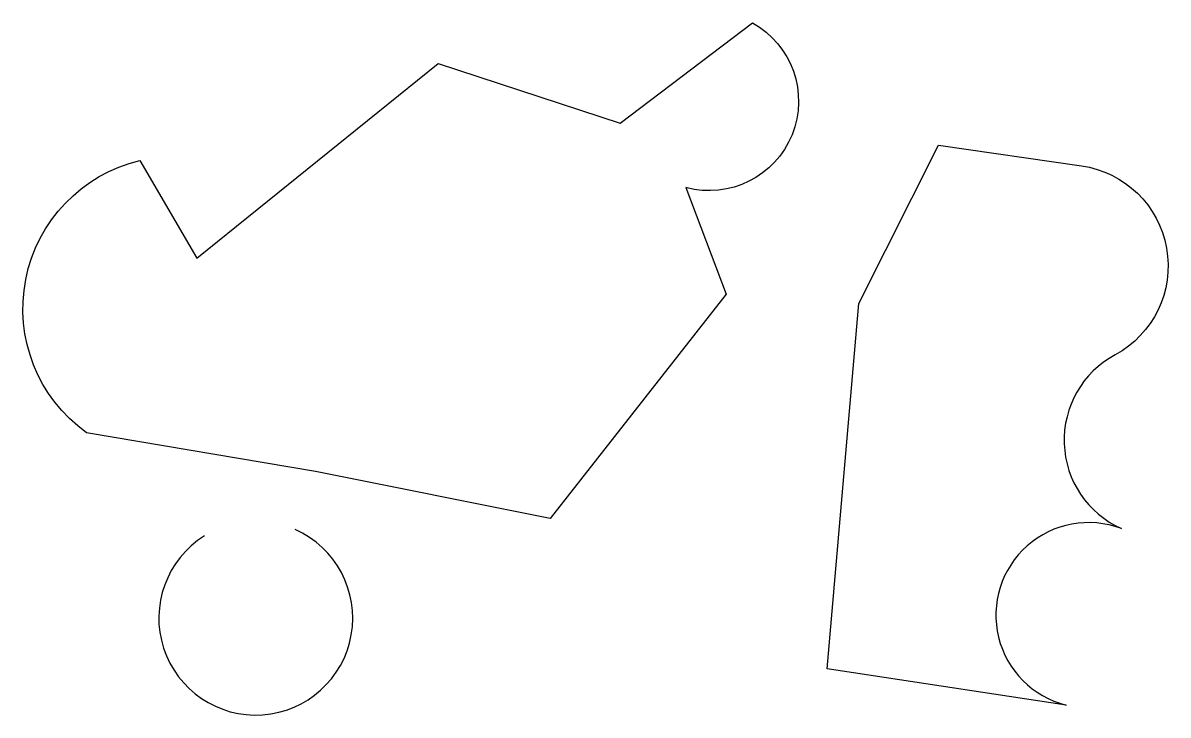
# Model space of a CAD drawing. Header units: millimetres. Extents: x 805 to 4738, y 300 to 2677.
import ezdxf

# ---------------------------------------------------------------- set-up
doc = ezdxf.new("R2010")
doc.units = ezdxf.units.MM

msp = doc.modelspace()

# ---------------------------------------------------------------- linework, layer by layer
msp.add_lwpolyline([(1402.1, 1869.5), (2230.8, 2537.6), (2855.9, 2332.5), (3309.9, 2677.4, -0.885614), (3081.3, 2111.9), (3219.7, 1745.2), (2614.9, 974.6), (1809.5, 1136.2), (1022.8, 1269.8, -0.641904), (1206.2, 2205.1)], format="xyb", close=True)
msp.add_lwpolyline([(3675.2, 1714.1), (3948.9, 2257.9), (4440.2, 2186.5, -0.722248), (4555.3, 1537, 0.621484), (4577, 940.4, 1.06042), (4387.3, 334.4), (3566.4, 458.7), (3675.2, 1714.1)], format="xyb")
msp.add_arc((1604.3, 632.8), 333, 122, 66)

doc.saveas('drawing.dxf')
